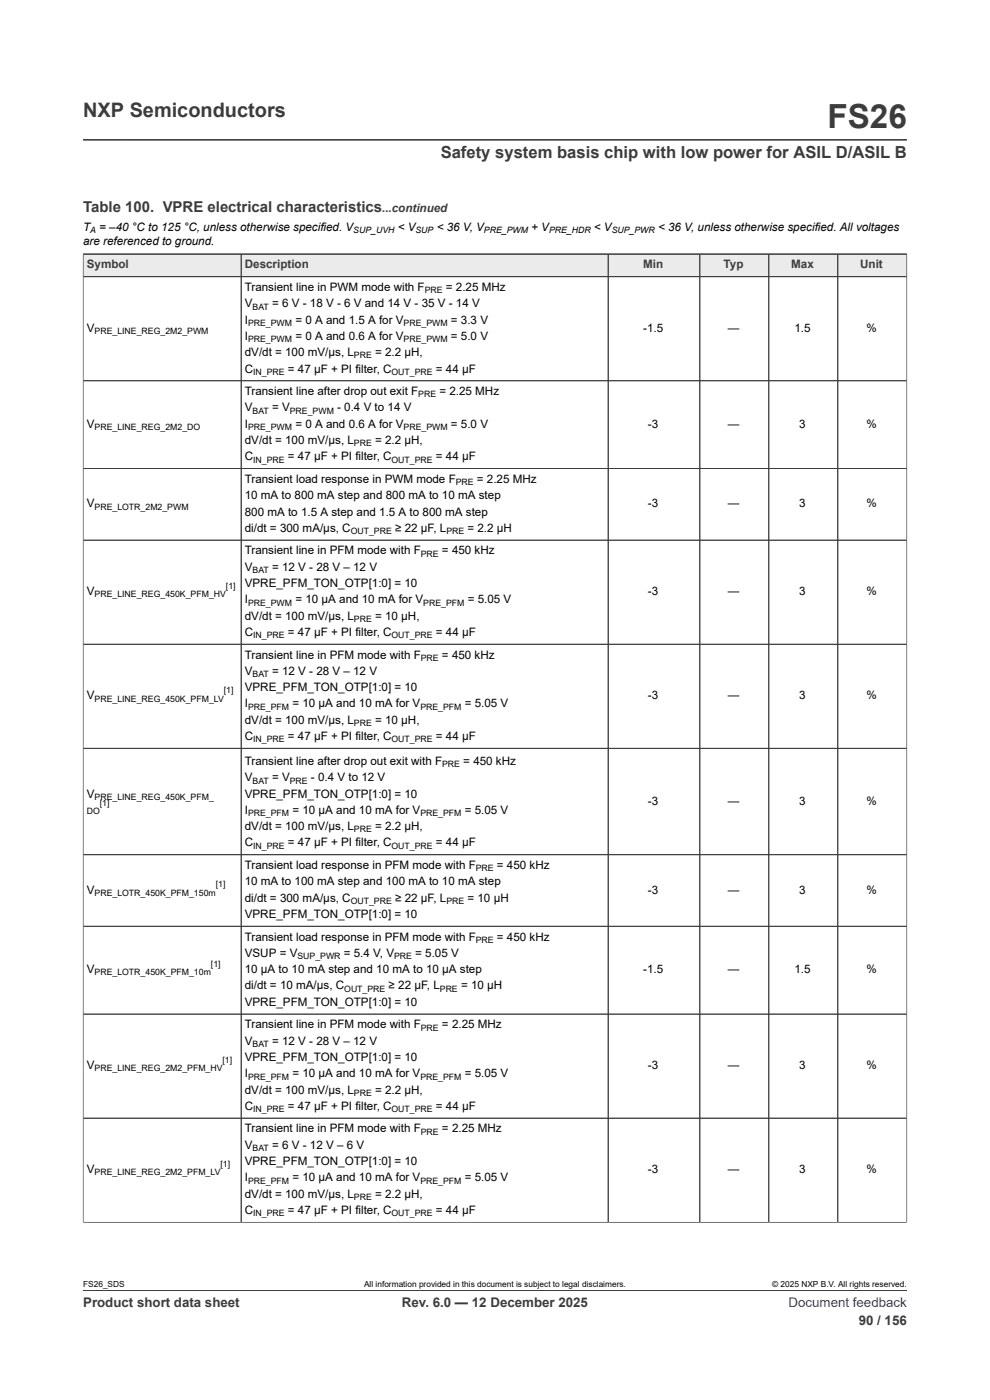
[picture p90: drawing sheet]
<svg xmlns="http://www.w3.org/2000/svg" width="210mm" height="297mm" viewBox="0 0 210 297" stroke-linecap="round" stroke-linejoin="round" font-family="sans-serif">
<defs><g id="words">
<text font-size="7.1" fill="#3c3c3c" x="175.5" y="27.2">FS26</text>
<text font-size="4.2" fill="#3c3c3c" x="17.6" y="24.8">NXP Semiconductors</text>
<text font-size="3.5" fill="#3c3c3c" x="93.5" y="33.5">Safety system basis chip with low power for ASIL D/ASIL B</text>
<text font-size="3.2" fill="#3c3c3c" x="17.6" y="45.1">Table 100. VPRE electrical characteristics</text>
<g font-size="2.8" fill="#3c3c3c">
<text x="17.6" y="277.3">Product short data sheet</text>
<text x="85.3" y="277.3">Rev. 6.0 — 12 December 2025</text>
<text x="182.2" y="281">90 / 156</text>
</g>
<text font-size="2.8" fill="#00f" x="167.3" y="277.3">Document feedback</text>
<g font-size="2.5" fill="#3c3c3c">
<text x="81.1" y="45.1">...continued</text>
<text x="18.4" y="56.9">Symbol</text>
<text x="51.9" y="56.9">Description</text>
<text x="136.4" y="56.9">Min</text>
<text x="153.5" y="56.9">Typ</text>
<text x="167.8" y="56.9">Max</text>
<text x="182.5" y="56.9">Unit</text>
</g>
<g font-size="2.5">
<text x="17.6" y="49">T = –40 °C to 125 °C, unless otherwise specified. V</text>
<text x="17.6" y="51.9">are referenced to ground.</text>
<text x="84.4" y="49">&lt; V</text>
<text x="92.6" y="49">&lt; 36 V, V</text>
<text x="112.7" y="49">+ V</text>
<text x="126" y="49">&lt; V</text>
<text x="139.6" y="49">&lt; 36 V, unless otherwise specified. All voltages</text>
<text x="51.9" y="61.7">Transient line in PWM mode with F</text>
<text x="51.9" y="65.2">V</text>
<text x="57.7" y="65.2">= 6 V - 18 V - 6 V and 14 V - 35 V - 14 V</text>
<text x="94.6" y="61.7">= 2.25 MHz</text>
<text x="18.4" y="70.4">V</text>
<text x="51.9" y="68.7">I</text>
<text x="62.6" y="68.7">= 0 A and 1.5 A for V</text>
<text x="95.7" y="68.7">= 3.3 V</text>
<text x="136.4" y="70.4">-1.5</text>
<text x="154.4" y="70.4">—</text>
<text x="168.5" y="70.4">1.5</text>
<text x="183.8" y="70.4">%</text>
<text x="51.9" y="72.1">I</text>
<text x="51.9" y="75.6">dV/dt = 100 mV/µs, L</text>
<text x="62.6" y="72.1">= 0 A and 0.6 A for V</text>
<text x="79.6" y="75.6">= 2.2 μH,</text>
<text x="95.7" y="72.1">= 5.0 V</text>
<text x="51.9" y="79">C</text>
<text x="51.9" y="83.8">Transient line after drop out exit F</text>
<text x="61.1" y="79">= 47 µF + PI filter, C</text>
<text x="92.5" y="79">= 44 μF</text>
<text x="93.2" y="83.8">= 2.25 MHz</text>
<text x="51.9" y="87.3">V</text>
<text x="57.7" y="87.3">= V</text>
<text x="71.5" y="87.3">- 0.4 V to 14 V</text>
<text x="18.4" y="90.7">V</text>
<text x="51.9" y="90.7">I</text>
<text x="51.9" y="94.2">dV/dt = 100 mV/µs, L</text>
<text x="62.6" y="90.7">= 0 A and 0.6 A for V</text>
<text x="79.6" y="94.2">= 2.2 μH,</text>
<text x="95.7" y="90.7">= 5.0 V</text>
<text x="137.5" y="90.7">-3</text>
<text x="154.4" y="90.7">—</text>
<text x="169.5" y="90.7">3</text>
<text x="183.8" y="90.7">%</text>
<text x="51.9" y="97.7">C</text>
<text x="61.1" y="97.7">= 47 µF + PI filter, C</text>
<text x="92.5" y="97.7">= 44 μF</text>
<text x="18.4" y="107.6">V</text>
<text x="51.9" y="102.5">Transient load response in PWM mode F</text>
<text x="51.9" y="105.9">10 mA to 800 mA step and 800 mA to 10 mA step</text>
<text x="101.2" y="102.5">= 2.25 MHz</text>
<text x="137.5" y="107.6">-3</text>
<text x="154.4" y="107.6">—</text>
<text x="169.5" y="107.6">3</text>
<text x="183.8" y="107.6">%</text>
<text x="51.9" y="109.4">800 mA to 1.5 A step and 1.5 A to 800 mA step</text>
<text x="51.9" y="112.8">di/dt = 300 mA/µs, C</text>
<text x="83.8" y="112.8">≥ 22 µF, L</text>
<text x="99.2" y="112.8">= 2.2 µH</text>
<text x="51.9" y="117.6">Transient line in PFM mode with F</text>
<text x="93.8" y="117.6">= 450 kHz</text>
<text x="51.9" y="121.1">V</text>
<text x="51.9" y="124.5">VPRE_PFM_TON_OTP[1:0] = 10</text>
<text x="57.7" y="121.1">= 12 V - 28 V – 12 V</text>
<text x="18.4" y="126.3">V</text>
<text x="51.9" y="128">I</text>
<text x="51.9" y="131.4">dV/dt = 100 mV/µs, L</text>
<text x="62.6" y="128">= 10 µA and 10 mA for V</text>
<text x="79.6" y="131.4">= 10 μH,</text>
<text x="99.2" y="128">= 5.05 V</text>
<text x="137.5" y="126.3">-3</text>
<text x="154.4" y="126.3">—</text>
<text x="169.5" y="126.3">3</text>
<text x="183.8" y="126.3">%</text>
<text x="51.9" y="134.9">C</text>
<text x="61.1" y="134.9">= 47 µF + PI filter, C</text>
<text x="92.5" y="134.9">= 44 μF</text>
<text x="51.9" y="139.7">Transient line in PFM mode with F</text>
<text x="51.9" y="143.2">V</text>
<text x="57.7" y="143.2">= 12 V - 28 V – 12 V</text>
<text x="93.8" y="139.7">= 450 kHz</text>
<text x="18.4" y="148.3">V</text>
<text x="51.9" y="146.6">VPRE_PFM_TON_OTP[1:0] = 10</text>
<text x="137.5" y="148.3">-3</text>
<text x="154.4" y="148.3">—</text>
<text x="169.5" y="148.3">3</text>
<text x="183.8" y="148.3">%</text>
<text x="51.9" y="150.1">I</text>
<text x="51.9" y="153.5">dV/dt = 100 mV/µs, L</text>
<text x="62" y="150.1">= 10 µA and 10 mA for V</text>
<text x="79.6" y="153.5">= 10 μH,</text>
<text x="98.6" y="150.1">= 5.05 V</text>
<text x="51.9" y="157">C</text>
<text x="61.1" y="157">= 47 µF + PI filter, C</text>
<text x="92.5" y="157">= 44 μF</text>
<text x="51.9" y="162.3">Transient line after drop out exit with F</text>
<text x="51.9" y="165.7">V</text>
<text x="57.7" y="165.7">= V</text>
<text x="66" y="165.7">- 0.4 V to 12 V</text>
<text x="98.3" y="162.3">= 450 kHz</text>
<text x="18.4" y="169.2">V</text>
<text x="51.9" y="169.2">VPRE_PFM_TON_OTP[1:0] = 10</text>
<text x="51.9" y="172.7">I</text>
<text x="62" y="172.7">= 10 µA and 10 mA for V</text>
<text x="98.6" y="172.7">= 5.05 V</text>
<text x="137.5" y="170.7">-3</text>
<text x="154.4" y="170.7">—</text>
<text x="169.5" y="170.7">3</text>
<text x="183.8" y="170.7">%</text>
<text x="51.9" y="176.1">dV/dt = 100 mV/µs, L</text>
<text x="51.9" y="179.6">C</text>
<text x="61.1" y="179.6">= 47 µF + PI filter, C</text>
<text x="79.6" y="176.1">= 2.2 μH,</text>
<text x="92.5" y="179.6">= 44 μF</text>
<text x="51.9" y="184.4">Transient load response in PFM mode with F</text>
<text x="105.4" y="184.4">= 450 kHz</text>
<text x="18.4" y="189.6">V</text>
<text x="51.9" y="187.8">10 mA to 100 mA step and 100 mA to 10 mA step</text>
<text x="51.9" y="191.3">di/dt = 300 mA/µs, C</text>
<text x="83.8" y="191.3">≥ 22 µF, L</text>
<text x="99.2" y="191.3">= 10 µH</text>
<text x="137.5" y="189.6">-3</text>
<text x="154.4" y="189.6">—</text>
<text x="169.5" y="189.6">3</text>
<text x="183.8" y="189.6">%</text>
<text x="51.9" y="194.7">VPRE_PFM_TON_OTP[1:0] = 10</text>
<text x="51.9" y="199.5">Transient load response in PFM mode with F</text>
<text x="51.9" y="203">VSUP = V</text>
<text x="72.9" y="203">= 5.4 V, V</text>
<text x="88.1" y="203">= 5.05 V</text>
<text x="105.4" y="199.5">= 450 kHz</text>
<text x="18.4" y="206.5">V</text>
<text x="51.9" y="206.5">10 µA to 10 mA step and 10 mA to 10 µA step</text>
<text x="51.9" y="209.9">di/dt = 10 mA/µs, C</text>
<text x="82.4" y="209.9">≥ 22 µF, L</text>
<text x="97.8" y="209.9">= 10 µH</text>
<text x="136.4" y="206.5">-1.5</text>
<text x="154.4" y="206.5">—</text>
<text x="168.5" y="206.5">1.5</text>
<text x="183.8" y="206.5">%</text>
<text x="51.9" y="213.4">VPRE_PFM_TON_OTP[1:0] = 10</text>
<text x="51.9" y="218.2">Transient line in PFM mode with F</text>
<text x="51.9" y="221.6">V</text>
<text x="57.7" y="221.6">= 12 V - 28 V – 12 V</text>
<text x="93.8" y="218.2">= 2.25 MHz</text>
<text x="18.4" y="226.8">V</text>
<text x="51.9" y="225.1">VPRE_PFM_TON_OTP[1:0] = 10</text>
<text x="137.5" y="226.8">-3</text>
<text x="154.4" y="226.8">—</text>
<text x="169.5" y="226.8">3</text>
<text x="183.8" y="226.8">%</text>
<text x="51.9" y="228.5">I</text>
<text x="51.9" y="232">dV/dt = 100 mV/µs, L</text>
<text x="62" y="228.5">= 10 µA and 10 mA for V</text>
<text x="79.6" y="232">= 2.2 μH,</text>
<text x="98.6" y="228.5">= 5.05 V</text>
<text x="51.9" y="235.4">C</text>
<text x="61.1" y="235.4">= 47 µF + PI filter, C</text>
<text x="92.5" y="235.4">= 44 μF</text>
<text x="51.9" y="240.2">Transient line in PFM mode with F</text>
<text x="51.9" y="243.7">V</text>
<text x="57.7" y="243.7">= 6 V - 12 V – 6 V</text>
<text x="93.8" y="240.2">= 2.25 MHz</text>
<text x="18.4" y="248.9">V</text>
<text x="51.9" y="247.2">VPRE_PFM_TON_OTP[1:0] = 10</text>
<text x="51.9" y="250.6">I</text>
<text x="62" y="250.6">= 10 µA and 10 mA for V</text>
<text x="98.6" y="250.6">= 5.05 V</text>
<text x="137.5" y="248.9">-3</text>
<text x="154.4" y="248.9">—</text>
<text x="169.5" y="248.9">3</text>
<text x="183.8" y="248.9">%</text>
<text x="51.9" y="254.1">dV/dt = 100 mV/µs, L</text>
<text x="51.9" y="257.5">C</text>
<text x="61.1" y="257.5">= 47 µF + PI filter, C</text>
<text x="79.6" y="254.1">= 2.2 μH,</text>
<text x="92.5" y="257.5">= 44 μF</text>
</g>
<g font-size="1.9">
<text x="19.1" y="49.5">A</text>
<text x="74.9" y="49.5">SUP_UVH</text>
<text x="88.1" y="49.5">SUP</text>
<text x="102.7" y="49.5">PRE_PWM</text>
<text x="116.5" y="49.5">PRE_HDR</text>
<text x="129.8" y="49.5">SUP_PWR</text>
<text x="53.6" y="65.7">BAT</text>
<text x="90.1" y="62.2">PRE</text>
<text x="20.1" y="70.9">PRE_LINE_REG_2M2_PWM</text>
<text x="52.6" y="69.1">PRE_PWM</text>
<text x="85.6" y="69.1">PRE_PWM</text>
<text x="52.6" y="72.6">PRE_PWM</text>
<text x="75.1" y="76">PRE</text>
<text x="85.6" y="72.6">PRE_PWM</text>
<text x="53.7" y="79.5">IN_PRE</text>
<text x="83.1" y="79.5">OUT_PRE</text>
<text x="53.6" y="87.8">BAT</text>
<text x="61.5" y="87.8">PRE_PWM</text>
<text x="88.7" y="84.3">PRE</text>
<text x="20.1" y="91.2">PRE_LINE_REG_2M2_DO</text>
<text x="52.6" y="91.2">PRE_PWM</text>
<text x="75.1" y="94.7">PRE</text>
<text x="85.6" y="91.2">PRE_PWM</text>
<text x="53.7" y="98.1">IN_PRE</text>
<text x="83.1" y="98.1">OUT_PRE</text>
<text x="96.7" y="102.9">PRE</text>
<text x="20.1" y="108.1">PRE_LOTR_2M2_PWM</text>
<text x="74.4" y="113.3">OUT_PRE</text>
<text x="94.7" y="113.3">PRE</text>
<text x="89.3" y="118.1">PRE</text>
<text x="47.9" y="125">[1]</text>
<text x="53.6" y="121.6">BAT</text>
<text x="20.1" y="126.7">PRE_LINE_REG_450K_PFM_HV</text>
<text x="52.6" y="128.5">PRE_PWM</text>
<text x="75.1" y="131.9">PRE</text>
<text x="89.8" y="128.5">PRE_PFM</text>
<text x="53.7" y="135.4">IN_PRE</text>
<text x="83.1" y="135.4">OUT_PRE</text>
<text x="53.6" y="143.6">BAT</text>
<text x="89.3" y="140.2">PRE</text>
<text x="20.1" y="148.8">PRE_LINE_REG_450K_PFM_LV</text>
<text x="47.5" y="147.1">[1]</text>
<text x="52.6" y="150.6">PRE_PFM</text>
<text x="75.1" y="154">PRE</text>
<text x="89.2" y="150.6">PRE_PFM</text>
<text x="53.7" y="157.5">IN_PRE</text>
<text x="83.1" y="157.5">OUT_PRE</text>
<text x="53.6" y="166.2">BAT</text>
<text x="61.5" y="166.2">PRE</text>
<text x="93.8" y="162.8">PRE</text>
<text x="18.4" y="172.6">DO</text>
<text x="20.1" y="169.7">PRE_LINE_REG_450K_PFM_</text>
<text x="21.2" y="170.9">[1]</text>
<text x="52.6" y="173.1">PRE_PFM</text>
<text x="89.2" y="173.1">PRE_PFM</text>
<text x="75.1" y="176.6">PRE</text>
<text x="53.7" y="180">IN_PRE</text>
<text x="83.1" y="180">OUT_PRE</text>
<text x="100.9" y="184.8">PRE</text>
<text x="20.1" y="190">PRE_LOTR_450K_PFM_150m</text>
<text x="45.8" y="188.3">[1]</text>
<text x="74.4" y="191.8">OUT_PRE</text>
<text x="94.7" y="191.8">PRE</text>
<text x="63.1" y="203.5">SUP_PWR</text>
<text x="83.6" y="203.5">PRE</text>
<text x="100.9" y="200">PRE</text>
<text x="20.1" y="206.9">PRE_LOTR_450K_PFM_10m</text>
<text x="44.7" y="205.2">[1]</text>
<text x="73" y="210.4">OUT_PRE</text>
<text x="93.3" y="210.4">PRE</text>
<text x="89.3" y="218.6">PRE</text>
<text x="20.1" y="227.3">PRE_LINE_REG_2M2_PFM_HV</text>
<text x="47.2" y="225.5">[1]</text>
<text x="53.6" y="222.1">BAT</text>
<text x="52.6" y="229">PRE_PFM</text>
<text x="75.1" y="232.5">PRE</text>
<text x="89.2" y="229">PRE_PFM</text>
<text x="53.7" y="235.9">IN_PRE</text>
<text x="83.1" y="235.9">OUT_PRE</text>
<text x="53.6" y="244.2">BAT</text>
<text x="89.3" y="240.7">PRE</text>
<text x="20.1" y="249.4">PRE_LINE_REG_2M2_PFM_LV</text>
<text x="46.8" y="247.6">[1]</text>
<text x="52.6" y="251.1">PRE_PFM</text>
<text x="89.2" y="251.1">PRE_PFM</text>
<text x="75.1" y="254.6">PRE</text>
<text x="53.7" y="258">IN_PRE</text>
<text x="83.1" y="258">OUT_PRE</text>
</g>
<g font-size="1.8">
<text x="17.6" y="273.1">FS26_SDS</text>
<text x="77.2" y="273.1">All information provided in this document is subject to legal disclaimers.</text>
<text x="163.8" y="273.1">© 2025 NXP B.V. All rights reserved.</text>
</g>
</g></defs>
<path d="M17.6 29.7h174.8M17.6 53.9h174.8" fill="none" stroke="#3c3c3c" stroke-width=".21"/>
<path d="M17.7 54h33.4v4.6h-33.4z" fill="#ebebeb"/>
<path d="M17.6 53.9h33.5v4.8h-33.5z" fill="none" stroke="#3c3c3c" stroke-width=".21"/>
<path d="M51.2 54h77.7v4.6h-77.7z" fill="#ebebeb"/>
<path d="M51.1 53.9h77.9v4.8h-77.9z" fill="none" stroke="#3c3c3c" stroke-width=".21"/>
<path d="M129.1 54h19.3v4.6h-19.3z" fill="#ebebeb"/>
<path d="M129 53.9h19.5v4.8h-19.5z" fill="none" stroke="#3c3c3c" stroke-width=".21"/>
<path d="M148.5 54h14.5v4.6h-14.5z" fill="#ebebeb"/>
<path d="M148.5 53.9h14.6v4.8h-14.6z" fill="none" stroke="#3c3c3c" stroke-width=".21"/>
<path d="M163.2 54h14.5v4.6h-14.5z" fill="#ebebeb"/>
<path d="M163.1 53.9h14.6v4.8h-14.6z" fill="none" stroke="#3c3c3c" stroke-width=".21"/>
<path d="M177.8 54h14.5v4.6h-14.5z" fill="#ebebeb"/>
<g fill="none" stroke="#3c3c3c" stroke-width=".21">
<path d="M17.6 54v205.4M17.6 53.9h174.8v205.5M51.1 54v205.3M129 54v205.3M148.5 54v205.3M163.1 54v205.3M177.7 53.9v205.4M192.4 58.7h-174.8M17.6 80.8h174.8M17.6 99.4h174.8M17.6 114.6h174.8M17.6 136.7h174.8"/>
<path d="M17.6 158.8h174.8M17.6 181.3h174.8M17.6 196.5h174.8M17.6 215.1h174.8M17.6 237.2h174.8M17.6 259.3h174.8M17.6 273.8h174.8"/>
</g>
<use href="#words"/>
</svg>
